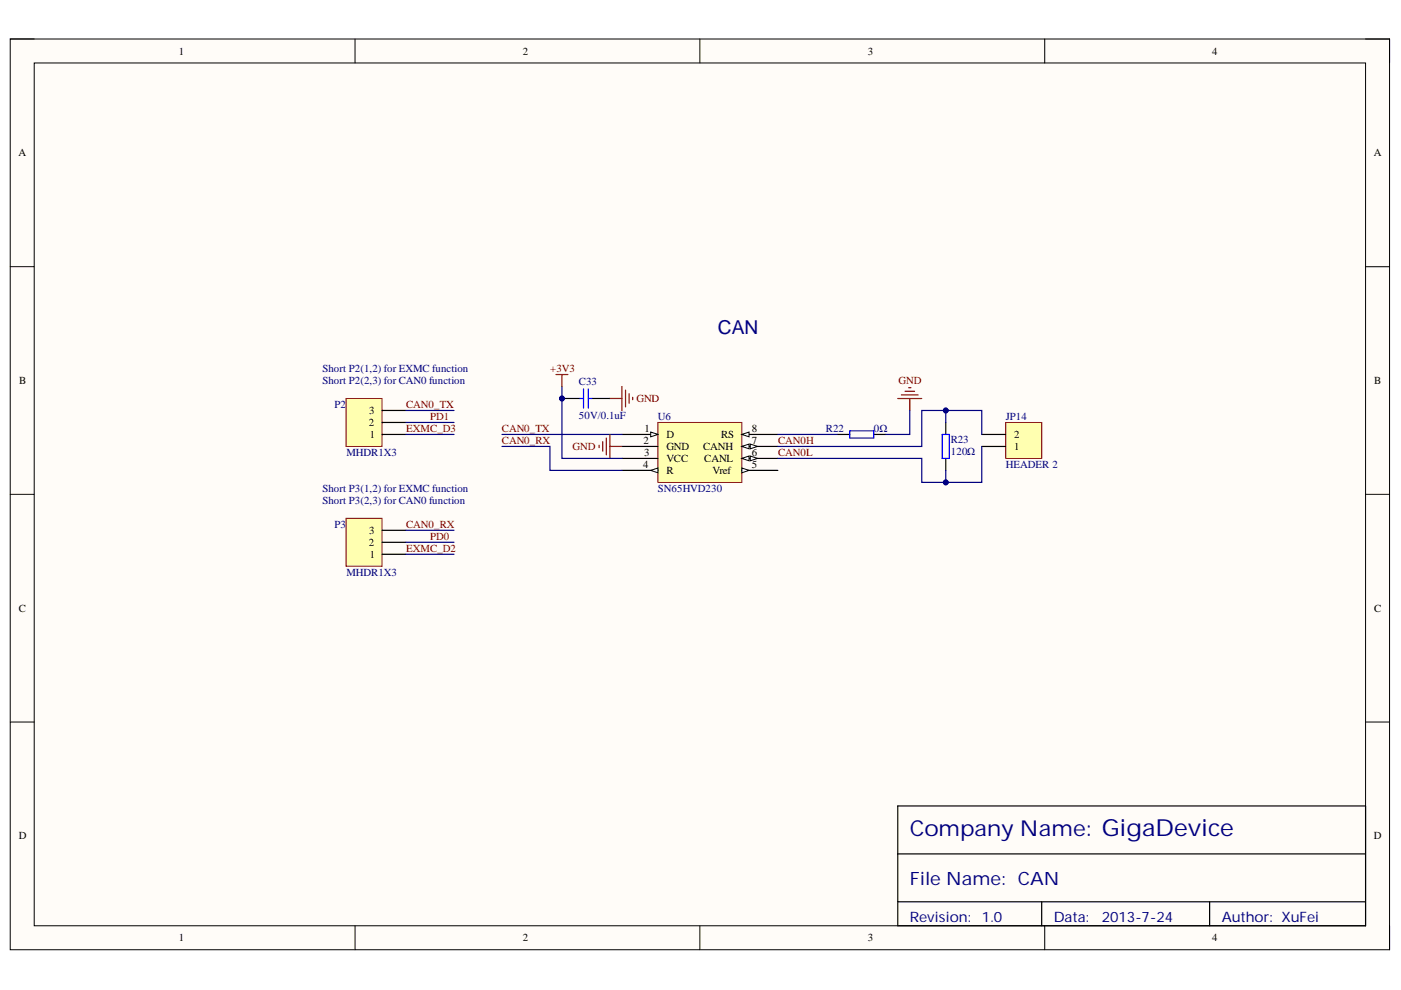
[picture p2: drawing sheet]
<svg xmlns="http://www.w3.org/2000/svg" width="297mm" height="210mm" viewBox="0 0 297 210" stroke-linecap="round" stroke-linejoin="round" font-family="sans-serif">
<defs><g id="words">
<text font-size="4.6" fill="#000080" x="192.9" y="177.3">Company Name: GigaDevice</text>
<text font-size="4.1" fill="#000080" x="152.2" y="70.9">CAN</text>
<text font-size="3.9" fill="#000080" x="192.9" y="187.7">File Name: CAN</text>
<g font-size="3" fill="#000080">
<text x="192.9" y="195.4">Revision:</text>
<text x="208.2" y="195.4">1.0</text>
<text x="223.4" y="195.4">Data:</text>
<text x="233.6" y="195.4">2013-7-24</text>
<text x="259" y="195.4">Author: XuFei</text>
</g>
<g font-size="2.3">
<text x="37.9" y="11.6">1</text>
<text x="110.8" y="11.6">2</text>
<text x="184" y="11.6">3</text>
<text x="257" y="11.6">4</text>
<text x="3.9" y="33.1">A</text>
<text x="291.3" y="33.1">A</text>
<text x="4.1" y="81.4">B</text>
<text x="291.4" y="81.4">B</text>
<text x="78.3" y="87.7">3</text>
<text x="78.2" y="90.3">2</text>
<text x="78.4" y="92.9">1</text>
<text x="136.5" y="94.2">2</text>
<text x="136.6" y="91.5">1</text>
<text x="141.3" y="92.9">D</text>
<text x="141.3" y="95.4">GND</text>
<text x="149.1" y="95.4">CANH</text>
<text x="152.9" y="92.9">RS</text>
<text x="159.4" y="94.2">7</text>
<text x="159.4" y="91.5">8</text>
<text x="215" y="95.4">1</text>
<text x="215" y="92.9">2</text>
<text x="136.4" y="99.2">4</text>
<text x="136.5" y="96.7">3</text>
<text x="141.3" y="98">VCC</text>
<text x="141.3" y="100.5">R</text>
<text x="149.3" y="98">CANL</text>
<text x="151.1" y="100.5">Vref</text>
<text x="159.4" y="99.2">5</text>
<text x="159.4" y="96.7">6</text>
<text x="78.3" y="113.2">3</text>
<text x="78.2" y="115.7">2</text>
<text x="78.4" y="118.3">1</text>
<text x="4" y="129.7">C</text>
<text x="291.4" y="129.7">C</text>
<text x="4" y="177.9">D</text>
<text x="291.3" y="177.9">D</text>
<text x="37.9" y="199.6">1</text>
<text x="110.8" y="199.6">2</text>
<text x="184" y="199.6">3</text>
<text x="257" y="199.6">4</text>
</g>
<g font-size="2.3" fill="#000080">
<text x="68.4" y="78.9">Short P2(1,2) for EXMC function</text>
<text x="68.4" y="81.4">Short P2(2,3) for CAN0 function</text>
<text x="122.8" y="81.7">C33</text>
<text x="70.9" y="86.5">P2</text>
<text x="122.8" y="88.8">50V/0.1uF</text>
<text x="139.5" y="89">U6</text>
<text x="213.3" y="89">JP14</text>
<text x="175.1" y="91.5">R22</text>
<text x="185.3" y="91.5">0Ω</text>
<text x="201.6" y="93.9">R23</text>
<text x="73.4" y="96.7">MHDR1X3</text>
<text x="201.6" y="96.4">120Ω</text>
<text x="213.3" y="99.2">HEADER 2</text>
<text x="68.4" y="104.3">Short P3(1,2) for EXMC function</text>
<text x="68.4" y="106.8">Short P3(2,3) for CAN0 function</text>
<text x="139.5" y="104.3">SN65HVD230</text>
<text x="70.9" y="111.9">P3</text>
<text x="73.4" y="122.1">MHDR1X3</text>
</g>
<g font-size="2.3" fill="#800000">
<text x="116.7" y="78.9">+3V3</text>
<text x="190.5" y="81.4">GND</text>
<text x="86.1" y="86.5">CAN0_TX</text>
<text x="91.2" y="89">PD1</text>
<text x="134.9" y="85.2">GND</text>
<text x="86.1" y="91.5">EXMC_D3</text>
<text x="106.4" y="91.5">CAN0_TX</text>
<text x="106.4" y="94.2">CAN0_RX</text>
<text x="121.4" y="95.4">GND</text>
<text x="165" y="94.2">CAN0H</text>
<text x="165" y="96.7">CAN0L</text>
<text x="86.1" y="111.9">CAN0_RX</text>
<text x="86.1" y="117">EXMC_D2</text>
<text x="91.2" y="114.4">PD0</text>
</g>
</g></defs>
<path d="M2.2 8.3h292.4v193.1h-292.4z" fill-rule="evenodd" fill="#fffcf8"/>
<path d="M2.2 8.3h292.4v193.1h-292.4z" fill="none" stroke="#000" stroke-width=".21"/>
<path d="M7.3 13.4h282.2v182.9h-282.2z" fill-rule="evenodd" fill="#fffcf8"/>
<g fill="none" stroke="#000" stroke-width=".21">
<path d="M2.2 8.3h5.1M7.3 13.4h282.2v182.9h-282.2zM75.3 8.3v5M148.4 8.3v5M221.5 8.3v5.1M289.5 8.3h5.1v5.1M2.2 56.5h5.1M289.5 56.5h5.1M2.2 104.8h5.1M289.5 104.8h5.1M2.2 153.1h5.1M289.5 153.1h5.1"/>
<path d="M75.3 196.3v5.1M148.4 196.3v5.1M221.5 196.3v5.1M294.6 196.3v5.1"/>
</g>
<path d="M190.3 170.9h99.2v25.4h-99.2zM190.3 181h99.2M190.3 191.2h99.2M220.9 191.2v5.1M256.5 191.2v5.1" fill="none" stroke="#000" stroke-width=".25"/>
<path d="M139.5 89.6h17.8v12.7h-17.8z" fill-rule="evenodd" fill="#ffffb0"/>
<path d="M139.5 89.6h17.8v12.7h-17.8z" fill="none" stroke="#800000" stroke-width=".21"/>
<path d="M131.9 92.1h7.6" fill="none" stroke="#000" stroke-width=".25"/>
<path d="M138 91.6l1.5 .5-1.5 .5z" fill="#f8fcff"/>
<path d="M138 91.6l1.5 .5-1.5 .5z" fill="none" stroke="#000" stroke-width=".21"/>
<path d="M131.9 94.7h7.6M131.9 97.2h7.6M131.9 99.7h7.6" fill="none" stroke="#000" stroke-width=".25"/>
<path d="M138 99.7l1.5-.5v1z" fill="#f8fcff"/>
<path d="M138 99.7l1.5-.5v1z" fill="none" stroke="#000" stroke-width=".21"/>
<path d="M157.3 99.7h7.6" fill="none" stroke="#000" stroke-width=".25"/>
<path d="M157.3 99.2l1.5 .5-1.5 .5z" fill="#f8fcff"/>
<path d="M157.3 99.2l1.5 .5-1.5 .5z" fill="none" stroke="#000" stroke-width=".21"/>
<path d="M157.3 97.2h7.6" fill="none" stroke="#000" stroke-width=".25"/>
<path d="M157.3 97.2l1.5-.5v1z" fill="#f8fcff"/>
<path d="M157.3 97.2l1.5-.5v1z" fill="none" stroke="#000" stroke-width=".21"/>
<path d="M159.1 96.7l1.5 .5-1.5 .5z" fill="#f8fcff"/>
<path d="M159.1 96.7l1.5 .5-1.5 .5z" fill="none" stroke="#000" stroke-width=".21"/>
<path d="M157.3 94.7h7.6" fill="none" stroke="#000" stroke-width=".25"/>
<path d="M157.3 94.7l1.5-.6v1.1z" fill="#f8fcff"/>
<path d="M157.3 94.7l1.5-.6v1.1z" fill="none" stroke="#000" stroke-width=".21"/>
<path d="M159.1 94.1l1.5 .6-1.5 .5z" fill="#f8fcff"/>
<path d="M159.1 94.1l1.5 .6-1.5 .5z" fill="none" stroke="#000" stroke-width=".21"/>
<path d="M157.3 92.1h7.6" fill="none" stroke="#000" stroke-width=".25"/>
<path d="M157.3 92.1l1.5-.5v1z" fill="#f8fcff"/>
<path d="M157.3 92.1l1.5-.5v1z" fill="none" stroke="#000" stroke-width=".21"/>
<path d="M164.9 92.1h12.7M192.9 87v5.1h-5.1M200.5 89.6v-2.6h-5.1v7.7h-30.5" fill="none" stroke="#000080" stroke-width=".25"/>
<path d="M177.6 92.1h2.6M185.3 92.1h2.5M200.5 89.6v2.5M200.5 97.2v2.5" fill="none" stroke="#000" stroke-width=".25"/>
<path d="M180.2 91.4h5.1v1.5h-5.1zM199.8 92.1h1.5v5.1h-1.5z" fill="none" stroke="#00f" stroke-width=".25"/>
<path d="M190.3 84.5h5.1M191.1 83.7h3.6M191.9 83h2M192.6 82.2h.5M192.9 84.5v2.5" fill="none" stroke="#800000" stroke-width=".25"/>
<circle cx="200.5" cy="87" r=".51" fill="#000080"/>
<circle cx="200.5" cy="87" r=".51" fill="none" stroke="#000080" stroke-width=".21"/>
<path d="M164.9 97.2h30.5v5.1h5.1v-2.6" fill="none" stroke="#000080" stroke-width=".25"/>
<circle cx="200.5" cy="102.3" r=".51" fill="#000080"/>
<circle cx="200.5" cy="102.3" r=".51" fill="none" stroke="#000080" stroke-width=".21"/>
<path d="M213.2 89.6h7.7v7.6h-7.7z" fill-rule="evenodd" fill="#ffffb0"/>
<path d="M213.2 89.6h7.7v7.6h-7.7z" fill="none" stroke="#800000" stroke-width=".21"/>
<path d="M208.2 94.7h5M208.2 92.1h5" fill="none" stroke="#000" stroke-width=".25"/>
<path d="M200.5 87h7.7v5.1" fill="none" stroke="#000080" stroke-width=".25"/>
<circle cx="200.5" cy="87" r=".51" fill="#000080"/>
<circle cx="200.5" cy="87" r=".51" fill="none" stroke="#000080" stroke-width=".21"/>
<path d="M208.2 94.7v7.6h-7.7" fill="none" stroke="#000080" stroke-width=".25"/>
<circle cx="200.5" cy="102.3" r=".51" fill="#000080"/>
<circle cx="200.5" cy="102.3" r=".51" fill="none" stroke="#000080" stroke-width=".21"/>
<path d="M106.4 94.7h10.2v5h15.3M106.4 92.1h25.5M119.1 81.9v15.3h12.8" fill="none" stroke="#000080" stroke-width=".25"/>
<path d="M117.9 79.4h2.5M119.1 79.4v2.5M127 94.4v.5M127.8 93.6v2.1M128.6 92.9v3.5M129.3 92.1v5.1M129.3 94.7h2.6" fill="none" stroke="#800000" stroke-width=".25"/>
<circle cx="119.1" cy="84.5" r=".51" fill="#000080"/>
<circle cx="119.1" cy="84.5" r=".51" fill="none" stroke="#000080" stroke-width=".21"/>
<path d="M119.1 84.5h3.9" fill="none" stroke="#000" stroke-width=".25"/>
<circle cx="119.1" cy="84.5" r=".51" fill="#000080"/>
<circle cx="119.1" cy="84.5" r=".51" fill="none" stroke="#000080" stroke-width=".21"/>
<path d="M125.5 84.5h3.8" fill="none" stroke="#000" stroke-width=".25"/>
<path d="M123 84.5h.7M123.7 82.5v4M124.7 84.5h.8M124.7 82.5v4" fill="none" stroke="#00f" stroke-width=".25"/>
<path d="M129.3 84.5h2.6M131.9 81.9v5.1M132.6 82.7v3.6M133.4 83.5v2M134.1 84.2v.5" fill="none" stroke="#800000" stroke-width=".25"/>
<path d="M73.4 84.5h7.6v10.2h-7.6z" fill-rule="evenodd" fill="#ffffb0"/>
<path d="M73.4 84.5h7.6v10.2h-7.6z" fill="none" stroke="#800000" stroke-width=".21"/>
<path d="M81 92.1h5.1M81 89.6h5.1M81 87h5.1" fill="none" stroke="#000" stroke-width=".25"/>
<path d="M73.4 109.9h7.6v10.2h-7.6z" fill-rule="evenodd" fill="#ffffb0"/>
<path d="M73.4 109.9h7.6v10.2h-7.6z" fill="none" stroke="#800000" stroke-width=".21"/>
<path d="M81 117.5h5.1M81 115h5.1M81 112.4h5.1" fill="none" stroke="#000" stroke-width=".25"/>
<path d="M86.1 89.6h10.2M86.1 92.1h10.2M86.1 87h10.2M86.1 112.4h10.2M86.1 115h10.2M86.1 117.5h10.2" fill="none" stroke="#000080" stroke-width=".25"/>
<use href="#words"/>
</svg>
